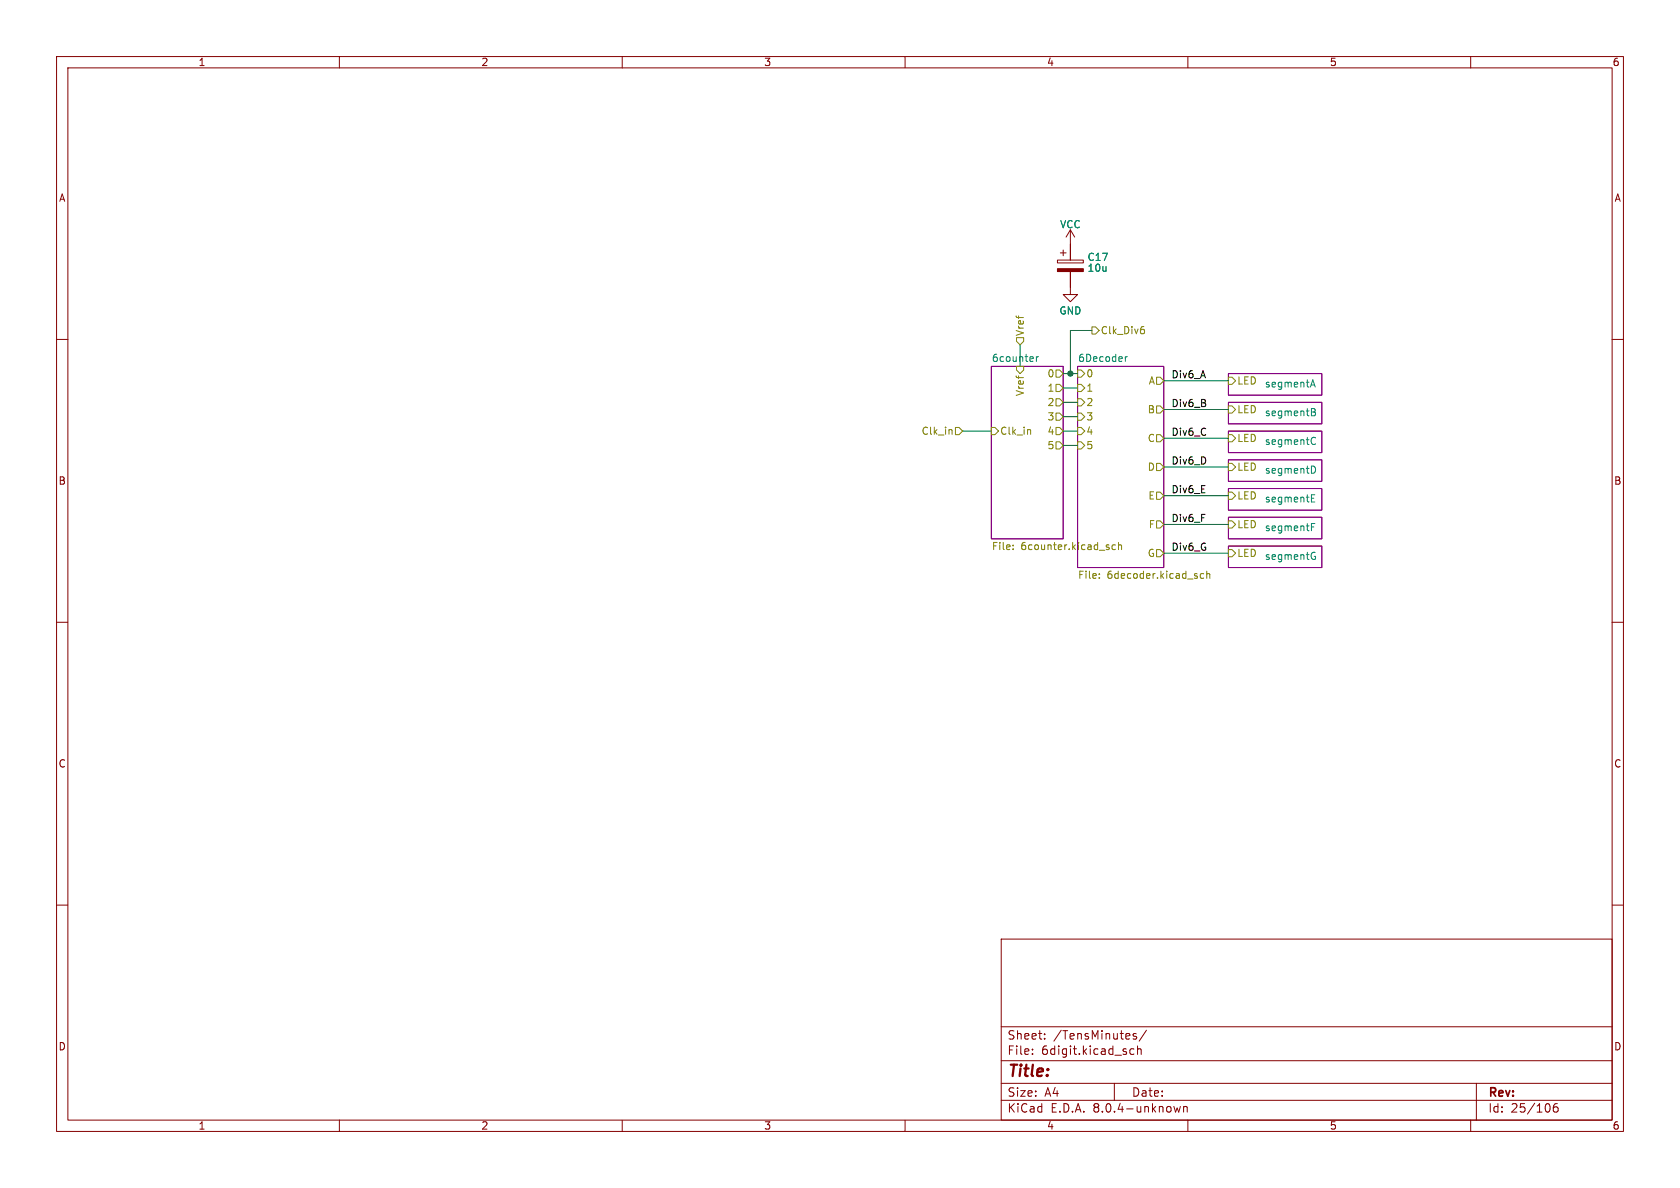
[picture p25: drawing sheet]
<svg xmlns="http://www.w3.org/2000/svg" width="297mm" height="210mm" viewBox="0 0 297 210" stroke-linecap="round" stroke-linejoin="round" font-family="sans-serif">
<defs><g id="words">
<text font-size="2.8" fill="#840000" x="178" y="190.9">Title:</text>
<g font-size="2.1" fill="#840000">
<text x="178" y="184">Sheet:</text>
<text x="186.2" y="184">/TensMinutes/</text>
<text x="178" y="186.7">File:</text>
<text x="184.1" y="186.7">6digit.kicad_sch</text>
<text x="178" y="196.9">KiCad</text>
<text x="178" y="194.1">Size:</text>
<text x="184.7" y="194.1">A4</text>
<text x="185.7" y="196.9">E.D.A.</text>
<text x="193.3" y="196.9">8.0.4-unknown</text>
<text x="200" y="194.1">Date:</text>
<text x="263" y="194.3">Rev:</text>
<text x="263" y="196.9">Id:</text>
<text x="267.1" y="196.9">25/106</text>
</g>
<g font-size="1.8" fill="#840000">
<text x="35" y="11.9">1</text>
<text x="85" y="11.9">2</text>
<text x="135" y="11.9">3</text>
<text x="185" y="11.9">4</text>
<text x="235" y="11.9">5</text>
<text x="285" y="11.9">6</text>
<text x="10.3" y="35.9">A</text>
<text x="285.3" y="35.9">A</text>
<text x="10.3" y="85.9">B</text>
<text x="285.3" y="85.9">B</text>
<text x="10.3" y="135.9">C</text>
<text x="285.3" y="135.9">C</text>
<text x="10.3" y="185.9">D</text>
<text x="285.3" y="185.9">D</text>
<text x="35" y="199.9">1</text>
<text x="85" y="199.9">2</text>
<text x="135" y="199.9">3</text>
<text x="185" y="199.9">4</text>
<text x="235" y="199.9">5</text>
<text x="285" y="199.9">6</text>
</g>
<g font-size="1.8" fill="#008484">
<text x="187.3" y="40.5">VCC</text>
<text x="192.2" y="46.3">C17</text>
<text x="192.2" y="48.2">10u</text>
<text x="187.2" y="55.8">GND</text>
<text x="175.3" y="64.1">6counter</text>
<text x="190.5" y="64.1">6Decoder</text>
<text x="223.5" y="68.6">segmentA</text>
<text x="223.5" y="73.7">segmentB</text>
<text x="223.5" y="83.8">segmentD</text>
<text x="223.5" y="78.7">segmentC</text>
<text x="223.5" y="88.9">segmentE</text>
<text x="223.5" y="94">segmentF</text>
<text x="223.5" y="99.1">segmentG</text>
</g>
<g font-size="1.8" fill="#848400">
<text x="181.2" y="59.5" transform="rotate(-90 181.2 59.5)">Vref</text>
<text x="194.5" y="59.3">Clk_Div6</text>
<text x="181.2" y="70.1" transform="rotate(-90 181.2 70.1)">Vref</text>
<text x="185.1" y="69.4">1</text>
<text x="185.1" y="66.9">0</text>
<text x="185.1" y="72">2</text>
<text x="192" y="72">2</text>
<text x="192" y="69.4">1</text>
<text x="192" y="66.9">0</text>
<text x="203" y="68.2">A</text>
<text x="218.6" y="68.2">LED</text>
<text x="162.8" y="77.1">Clk_in</text>
<text x="176.7" y="77.1">Clk_in</text>
<text x="185.1" y="74.5">3</text>
<text x="185.1" y="77.1">4</text>
<text x="192" y="77.1">4</text>
<text x="192" y="74.5">3</text>
<text x="202.8" y="73.3">B</text>
<text x="218.6" y="73.3">LED</text>
<text x="185.1" y="79.6">5</text>
<text x="192" y="79.6">5</text>
<text x="202.8" y="83.4">D</text>
<text x="202.8" y="78.3">C</text>
<text x="218.6" y="83.4">LED</text>
<text x="218.6" y="78.3">LED</text>
<text x="202.9" y="88.5">E</text>
<text x="218.6" y="88.5">LED</text>
<text x="203" y="93.6">F</text>
<text x="218.6" y="93.6">LED</text>
<text x="175.3" y="97.6">File:</text>
<text x="180.5" y="97.6">6counter.kicad_sch</text>
<text x="202.8" y="98.7">G</text>
<text x="218.6" y="98.7">LED</text>
<text x="190.5" y="102.6">File:</text>
<text x="195.7" y="102.6">6decoder.kicad_sch</text>
</g>
<g font-size="1.8">
<text x="207" y="67">Div6_A</text>
<text x="207" y="77.1">Div6_C</text>
<text x="207" y="72">Div6_B</text>
<text x="207" y="82.2">Div6_D</text>
<text x="207" y="87.3">Div6_E</text>
<text x="207" y="92.4">Div6_F</text>
<text x="207" y="97.4">Div6_G</text>
</g>
</g></defs>
<g fill="none" stroke="#840000" stroke-width=".18">
<path d="M10 10h277v190h-277zM12 12h273v186h-273zM60 10v2M110 10v2M160 10v2M210 10v2M260 10v2M10 60h2M186.9 46h4.6v.5h-4.6zM187.5 44.7h1M188 44.2v1M189.2 48v4.1h1.3l-1.3 1.2-1.2-1.2h1.2"/>
<path d="M189.2 40.6l-.7 1.3M189.2 40.6v5.4M189.2 40.6l.8 1.3M285 60h2M10 110h2M285 110h2M10 160h2M285 160h2M177 166h108v32h-108zM60 198v2M110 198v2M160 198v2"/>
<path d="M177 194.5h108M177 191.5h108M177 187.5h108M177 181.5h108M182.5 186.3v.1M182.5 185.5v.1M184.7 183.6v.1M184.7 182.8v.1M197 191.5v3M200.5 185.5l-.5-.1-.3 .3v.4l.2 .2h.6M200.9 182.8l-.4-.1-.2 .2 .1 .2 .5 .2v.3h-.6M201.1 185.5l.2-.1 .4 .1v.9"/>
<path d="M201.1 184.9v1.5M202.7 182.1l-1.3 2M207.5 195.6l.3 1 .3-.7 .3 .7 .3-1M209.2 195.6v1M209.2 195.7l.3-.1 .3 .1 .1 .9M210 198v2M260 198v2M261 191.5v6.5M275.3 195.1a.59 .59 0 0 0-.7 .6v.6l.1 .2 .5 .1 .2-.1 .1-.5-.2-.3h-.4l-.3 .3"/>
</g>
<path d="M175.3 64.8h12.7v30.5h-12.7zM190.5 64.8h15.2v35.5h-15.2zM217.2 71.1h16.5v3.8h-16.5zM217.2 66h16.5v3.9h-16.5zM217.2 76.2h16.5v3.8h-16.5zM217.2 81.3h16.5v3.8h-16.5zM217.2 91.4h16.5v3.9h-16.5zM217.2 96.5h16.5v3.8h-16.5zM217.2 86.4h16.5v3.8h-16.5z" fill="none" stroke="#840084" stroke-width=".18"/>
<g fill="none" stroke="#848400" stroke-width=".18">
<path d="M179.7 59.7h1.3v.6l-.7 .7-.6-.7zM193 57.8h.7l.6 .6-.6 .7h-.7zM202 57.7h.2M202.1 58.2l.2 .3v.3l-.2 .2M168.1 75.9l.2 .2v.7M168.9 75.6h.6l.7 .6-.7 .6h-.6zM175.3 75.6h.6l.6 .6-.6 .6h-.6zM179.7 64.8h1.3v.6l-.7 .6-.6-.6zM182 75.9l.2 .2v.7M186.7 67.9h.6l.7 .7-.7 .6h-.6zM186.7 65.4h.6l.7 .6-.7 .7h-.6zM186.7 73h.6l.7 .7-.7 .6h-.6z"/>
<path d="M186.7 70.5h.6l.7 .6-.7 .7h-.6zM186.7 78.1h.6l.7 .6-.7 .7h-.6zM186.7 75.6h.6l.7 .6-.7 .6h-.6zM190.5 70.5h.6l.7 .6-.7 .7h-.6zM190.5 67.9h.6l.7 .7-.7 .6h-.6zM190.5 65.4h.6l.7 .6-.7 .7h-.6zM190.5 78.1h.6l.7 .6-.7 .7h-.6zM190.5 75.6h.6l.7 .6-.7 .6h-.6zM190.5 73h.6l.7 .7-.7 .6h-.6zM204.5 71.8h.6l.6 .6-.6 .6h-.6zM204.5 66.7h.6l.6 .6-.6 .6h-.6zM204.5 76.8h.6l.6 .7-.6 .6h-.6z"/>
<path d="M217.2 71.8h.6l.6 .6-.6 .6h-.6zM217.2 66.7h.6l.6 .6-.6 .6h-.6zM217.2 76.8h.6l.6 .7-.6 .6h-.6zM179.1 97v.2M179.1 96.4v.1M197.2 96.4l-.4-.1-.2 .3 .1 .5h.5M197.7 96.4l.2-.1 .3 .1 .1 .8M197.7 95.9v1.3M204.5 81.9h.6l.6 .7-.6 .6h-.6zM204.5 87h.6l.6 .6-.6 .7h-.6zM204.5 97.2h.6l.6 .6-.6 .6h-.6zM204.5 92.1h.6l.6 .6-.6 .6h-.6z"/>
<path d="M217.2 81.9h.6l.6 .7-.6 .6h-.6zM217.2 92.1h.6l.6 .6-.6 .6h-.6zM217.2 97.2h.6l.6 .6-.6 .6h-.6zM217.2 87h.6l.6 .6-.6 .7h-.6zM194.3 102.1v.1M194.3 101.5v.1M212.8 101.5l-.4-.1-.2 .2 .1 .6h.5M213.3 101.5l.2-.1 .3 .1 .1 .7M213.3 101v1.2"/>
</g>
<g fill="none" stroke="#008484" stroke-width=".18">
<path d="M183.2 63v.9M183.6 63l-.4 .3M198.9 63v.9M199.3 63l-.4 .3M231.7 68.4l.4-1.3 .4 1.3M231.8 68.1h.6M231.8 72.2l.6 .1 .1 .3-.2 .2M231.8 72.8h.5M232 77.4l.3-.1 .3 .1M232.3 72.8l.3 .3-.1 .3-.7 .1M232.6 78.5l-.3 .1-.3-.1M231.8 82.4a.64 .64 0 0 1 .8 .6 .64 .64 0 0 1-.8 .7"/>
<path d="M231.8 93.2h.5M231.8 92.5h.6M231.8 88.1h.5M231.8 88.7h.6M231.8 87.5h.6M232 97.7h.5M232.3 98.4h.3v.4l-.3 .1-.3-.1"/>
</g>
<path d="M186.9 47.5h4.6v.5h-4.6z" fill="#840000" stroke="#840000" stroke-width=".18"/>
<g fill="none" stroke="#008400" stroke-width=".18">
<path d="M193 58.4h-3.8v7.6M170.2 76.2h5.1M180.3 61v3.8M188 73.7h2.5M188 68.6h2.5M188 71.1h2.5M188 66h2.5M188 78.7h2.5M188 76.2h2.5M205.7 67.3h11.5M205.7 72.4h11.5M205.7 77.5h11.5"/>
<path d="M205.7 82.6h11.5M205.7 97.8h11.5M205.7 92.7h11.5M205.7 87.6h11.5"/>
</g>
<circle cx="189.2" cy="66" r=".46" fill="#008400" stroke="#008400" stroke-width=".18"/>
<use href="#words"/>
</svg>
